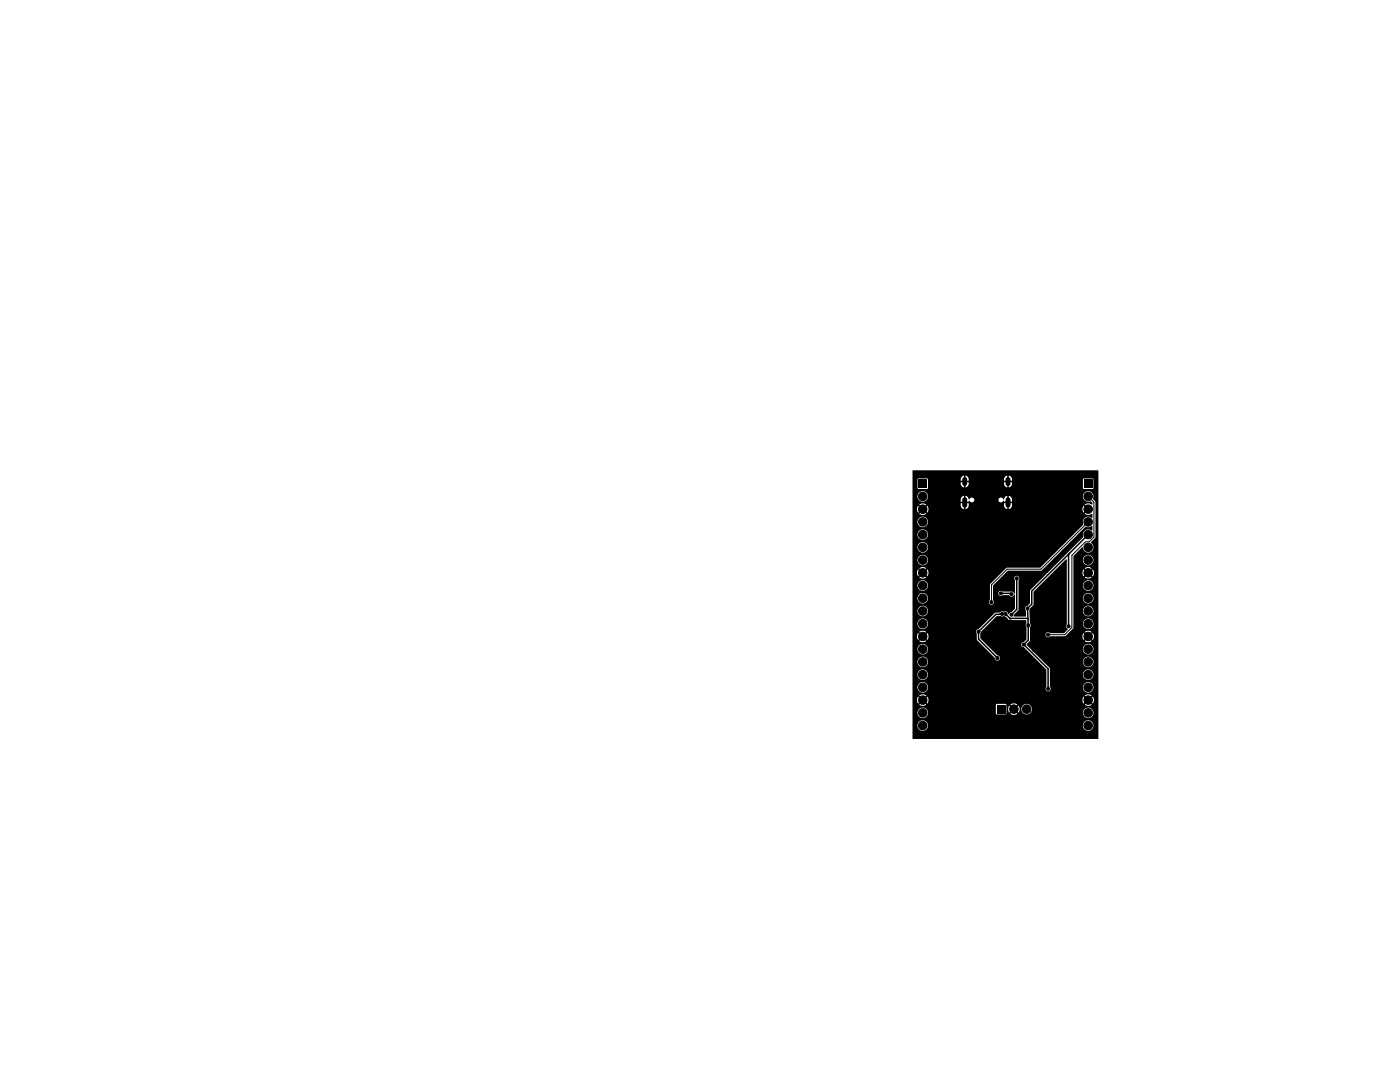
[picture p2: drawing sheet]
<svg xmlns="http://www.w3.org/2000/svg" width="279mm" height="216mm" viewBox="0 0 279 216" stroke-linecap="round" stroke-linejoin="round" font-family="sans-serif">
<path d="M183.3 95.7h1.7v1.7h-1.7zM216.3 95.7h1.7v1.7h-1.7zM182.1 93.9h37.1v53.5h-37l-.1-2.7h1a1.06 1.06 0 0 0 1 1.1 1.06 1.06 0 0 0 1.1-1.1h30.9v.2a1.06 1.06 0 0 0 1.6 .8 1.06 1.06 0 0 0 0-1.8 1.06 1.06 0 0 0-1.6 .8h-30.9v-.2a1.06 1.06 0 0 0-1.2-.8 1.06 1.06 0 0 0-.9 1h-1v-2.6h1v.2a1.06 1.06 0 0 0 1.6 .8 1.06 1.06 0 0 0 0-1.8 1.06 1.06 0 0 0-1.6 .8h-1v-2.5h.9l.2 .8 .5-.5 .2 .2-.5 .5 .1 .1a1.14 1.14 0 0 0 1.3-.1h13.9v1.8l.2 .1h1.8l.2-.1v-1h.3l.2 .8 .5-.5 .2 .2-.5 .5 .1 .1a1.14 1.14 0 0 0 1.3-.1l-.4-.5 .2-.2 .5 .5 .2-.8h.3v.2a1.05 1.05 0 0 0 .8 .9 1.05 1.05 0 0 0 1.1-.4h10.4v.2a1.06 1.06 0 0 0 1.6 .8 1.06 1.06 0 0 0 0-1.8 1.06 1.06 0 0 0-1.6 .8h-10.4l.1-.1a1.06 1.06 0 0 0-.6-1.5 1.06 1.06 0 0 0-1.4 .9h-.3l-.2-.6-.5 .5-.2-.2 .4-.5a1.14 1.14 0 0 0-1.4 0l.5 .5-.2 .2-.5-.5-.2 .6h-.3v-.8l-.2-.2h-1.8l-.2 .2h-13.9l-.4-.5 .2-.2 .5 .5 .2-.8h30.7l.3 .8 .4-.5 .2 .2-.4 .5a1.14 1.14 0 0 0 1.4 0l-.5-.5 .2-.2 .5 .5 .1-.1a1.14 1.14 0 0 0-.1-1.3l-.5 .5-.2-.2 .5-.5-.1-.1a1.14 1.14 0 0 0-1.3 .1l.4 .5-.2 .2-.4-.5-.3 .6h-30.7l-.2-.6-.5 .5-.2-.2 .5-.5-.1-.1a1.14 1.14 0 0 0-1.4 .1l.5 .5-.2 .2-.5-.5-.2 .6h-.9v-2.5h1a1.06 1.06 0 0 0 1.4 1 1.06 1.06 0 0 0 .4-1.7 1.06 1.06 0 0 0-1.8 .5v.2h-1v-2.6h1a1.06 1.06 0 0 0 1.4 1.1 1.06 1.06 0 0 0 .4-1.8 1.06 1.06 0 0 0-1.8 .5v.2h-1v-2.5h1a1.06 1.06 0 0 0 1.4 1.1 1.06 1.06 0 0 0 .4-1.8 1.06 1.06 0 0 0-1.8 .5v.2h-1v-2.6h1a1.06 1.06 0 0 0 1.4 1.1 1.06 1.06 0 0 0 .4-1.7 1.06 1.06 0 0 0-1.8 .4v.2h-1v-2.5h.9l.2 .8 .5-.5 .2 .2-.5 .5a1.14 1.14 0 0 0 1.5 0l-.5-.5 .2-.2 .5 .5v-.1a1.14 1.14 0 0 0 0-1.3l-.5 .5-.2-.2 .5-.5-.2-.1h10.1l.2 1.7 3.5 3.6a.52 .52 0 0 0 .5 .5 .52 .52 0 0 0 .6-.5 .52 .52 0 0 0-.6-.5l-3.4-3.5v-.9l.2-.4 3.1-3.1 1.7 .1 .9 .7 3.3 .1 .1 3.7-.5 .6a.53 .53 0 0 0-.6 .5 .53 .53 0 0 0 .6 .5l4.4 4.5v3.4a.52 .52 0 0 0 0 .8 .52 .52 0 0 0 .7 0 .52 .52 0 0 0 0-.7h6.6v.2a1.06 1.06 0 0 0 1.6 .8 1.06 1.06 0 0 0 0-1.8 1.06 1.06 0 0 0-1.6 .8h-6.6v-2.6h6.6v.2a1.06 1.06 0 0 0 1.6 .8 1.06 1.06 0 0 0 0-1.8 1.06 1.06 0 0 0-1.6 .8h-6.6v-1.2l-1.3-1.3h7.9a1.06 1.06 0 0 0 1.4 1.1 1.06 1.06 0 0 0 .4-1.8 1.06 1.06 0 0 0-1.7 .5l-.1 .2h-7.9l-2.6-2.6h10.5a1.06 1.06 0 0 0 1.4 1.1 1.06 1.06 0 0 0 .4-1.7 1.06 1.06 0 0 0-1.7 .4l-.1 .2h-10.5l-.7-.8 .7-.8v-2.6l.1-.5-.2-.3-.1-2.6 .2-.4 .7-.8v-2.5l6.6-6.5v13l-.1 .4 .3 .5-.8 .8h-2.7a.53 .53 0 0 0-.8 0 .53 .53 0 0 0 0 .7 .53 .53 0 0 0 .8-.1h6.4l.3 .8 .4-.5 .2 .2-.4 .5a1.14 1.14 0 0 0 1.4 0l-.5-.5 .2-.2 .5 .5 .1-.1a1.14 1.14 0 0 0-.1-1.3l-.5 .5-.2-.2 .5-.5-.1-.1a1.14 1.14 0 0 0-1.3 .1l.4 .5-.2 .2-.4-.5-.3 .6h-3.4l1.6-1.5v-1h1.9a1.06 1.06 0 0 0 1.4 1 1.06 1.06 0 0 0 .4-1.7 1.06 1.06 0 0 0-1.7 .5l-.1 .2h-1.9v-2.6h1.9a1.06 1.06 0 0 0 1.4 1.1 1.06 1.06 0 0 0 .4-1.8 1.06 1.06 0 0 0-1.7 .5l-.1 .2h-1.9v-2.5h1.9a1.06 1.06 0 0 0 1.4 1.1 1.06 1.06 0 0 0 .4-1.8 1.06 1.06 0 0 0-1.7 .5l-.1 .2h-1.9v-2.6h1.9a1.06 1.06 0 0 0 1.4 1.1 1.06 1.06 0 0 0 .4-1.7 1.06 1.06 0 0 0-1.7 .4l-.1 .2h-1.9v-2.5h1.8l.3 .8 .4-.5 .2 .2-.4 .5a1.14 1.14 0 0 0 1.4 0l-.5-.5 .2-.2 .5 .5 .1-.1a1.14 1.14 0 0 0-.1-1.3l-.5 .5-.2-.2 .5-.5-.1-.1a1.14 1.14 0 0 0-1.3 .1l.4 .5-.2 .2-.4-.5-.3 .6h-1.8v-2.5h1.9a1.06 1.06 0 0 0 1.4 1 1.06 1.06 0 0 0 .4-1.7 1.06 1.06 0 0 0-1.7 .5l-.1 .2h-1.9v-.8l1.9-1.7a1.09 1.09 0 0 0 1.6 .9 1.09 1.09 0 0 0 0-1.9l.9-1v-7l-.5-.6a1.06 1.06 0 0 0-.8-1.6 1.06 1.06 0 0 0-1.2 1.3 1.06 1.06 0 0 0 1.6 .7l.3 .4-.1 .3a1.15 1.15 0 0 0-1.4 0l.4 .5-.2 .2-.4-.5-.1 .1a1.14 1.14 0 0 0 .1 1.3l.4-.5 .2 .2-.4 .5 .1 .1a1.43 1.43 0 0 0 1.4-.1v.8a1.17 1.17 0 0 0-1.4 0 1.17 1.17 0 0 0-.4 1.4l-8.6 8.5-6.8 .1-3.2 3.3-.1 3.2a.52 .52 0 0 0 0 .7 .52 .52 0 0 0 .8 0 .52 .52 0 0 0-.1-.8v-2.9l2.9-2.9h6.8l8.8-8.8a1.35 1.35 0 0 0 1.3-.2v1a1.17 1.17 0 0 0-1.4-.1 1.17 1.17 0 0 0-.4 1.4l-10.6 10.5v2.7l-.6 .5a.53 .53 0 0 0-.4 .3 .53 .53 0 0 0 .1 .6v1.2h-2.4l.1-.4 .9-1v-5.8a.52 .52 0 0 0 0-.7 .52 .52 0 0 0-.8 0 .52 .52 0 0 0 .1 .7l-.1 2.6-.6-.4h-1.8a.52 .52 0 0 0-.7 0 .52 .52 0 0 0 0 .8 .52 .52 0 0 0 .7 0h1.3a.56 .56 0 0 0 .6 .2 .56 .56 0 0 0 .5-.4l.1 .1v2.7l-.7 .7-.7 .5a.61 .61 0 0 0-.9-.5l-.4-.1-.3 .2-1.1 .1-3.2 3.2-.3 .1-.2 .4h-10.1a1.13 1.13 0 0 0-1.3 .1l.5 .5-.2 .2-.5-.5-.2 .6h-.9v-2.5h1a1.06 1.06 0 0 0 1.4 1 1.06 1.06 0 0 0 .4-1.7 1.06 1.06 0 0 0-1.8 .5v.2h-1v-2.6h1a1.06 1.06 0 0 0 1.4 1.1 1.06 1.06 0 0 0 .4-1.8 1.06 1.06 0 0 0-1.8 .5v.2h-1v-2.5h1a1.06 1.06 0 0 0 1.4 1.1 1.06 1.06 0 0 0 .4-1.8 1.06 1.06 0 0 0-1.8 .5v.2h-1v-2.6h1a1.06 1.06 0 0 0 1.4 1.1 1.06 1.06 0 0 0 .4-1.7 1.06 1.06 0 0 0-1.8 .4v.2h-1v-2.5h.9l.2 .8 .5-.5 .2 .2-.5 .5a1.14 1.14 0 0 0 1.5 0l-.5-.5 .2-.2 .5 .5v-.1a1.14 1.14 0 0 0 0-1.3l-.5 .5-.2-.2 .5-.5-.1-.1a1.14 1.14 0 0 0-1.4 .1l.5 .5-.2 .2-.5-.5-.2 .6h-.9v-2.5h1a1.06 1.06 0 0 0 1.4 1 1.06 1.06 0 0 0 .4-1.7 1.06 1.06 0 0 0-1.8 .5v.2h-1v-2.6h1a1.06 1.06 0 0 0 1.4 1.1 1.06 1.06 0 0 0 .4-1.8 1.06 1.06 0 0 0-1.8 .5v.2h-1v-2.5h1a1.06 1.06 0 0 0 1.4 1.1 1.06 1.06 0 0 0 .4-1.8 1.06 1.06 0 0 0-1.8 .5v.2h-1v-2.6h1a1.06 1.06 0 0 0 1.4 1.1 1.06 1.06 0 0 0 .4-1.7 1.06 1.06 0 0 0-1.8 .4v.2h-1v-2.5h.9l.2 .8 .5-.5 .2 .2-.5 .5a1.14 1.14 0 0 0 1.5 0l-.5-.5 .2-.2 .5 .5v-.1a1.14 1.14 0 0 0 0-1.3l-.5 .5-.2-.2 .5-.5-.1-.1a1.15 1.15 0 0 0-1.4 .1l.5 .5-.2 .2-.5-.5-.2 .6h-.9v-2.5h1a1.05 1.05 0 0 0 .7 1.1 1.05 1.05 0 0 0 1.2-.5h6.7v.5h.5v.3h-.5l.1 .6 .2 .4 .4 .2v-.5h.3v.5l.5-.3 .1-.9h-.5v-.3h.5v-.2h.2a.48 .48 0 0 0 .6 .3 .48 .48 0 0 0 .3-.5h4.9v.1a.54 .54 0 0 0 .4 .4 .54 .54 0 0 0 .6-.3l.1 .2h.5v.3h-.5l.1 .9 .5 .3v-.5h.3v.5l.4-.2 .2-.4 .1-.6h-.5v-.3h.5l-.1-.6-.2-.4-.4-.2v.6h-.3v-.6a.85 .85 0 0 0-.6 .7h-.2a.5 .5 0 0 0-.5-.3 .5 .5 0 0 0-.4 .4h-4.9l-.4-.4-.3 .1-.2 .2h-.2a.79 .79 0 0 0-.6-.7v.6h-.3v-.6l-.5 .3-.2 .4h-6.6a1.06 1.06 0 0 0-.6-1.6 1.06 1.06 0 0 0-1.4 1h-1v-3.3h1v1.7l.2 .2 1.8-.1 .1-1.9h6.5v.3h.5v.3h-.5a.84 .84 0 0 0 .7 1.1v-.6h.3v.6l.5-.4 .1-.7h-.5v-.3h.5v-.3h7.1v.3h.5v.3h-.5a.84 .84 0 0 0 .6 1.1v-.6h.3v.6l.6-.4 .1-.7h-.5v-.3h.5v-.2h14.1l.1 1.8 1.8 .1 .2-.2v-1.7l-.2-.2h-1.7l-.2 .2h-14.1l-.2-.5-.5-.3v.5h-.3v-.5l-.5 .3-.1 .4h-7.1l-.1-.4-.5-.3v.5h-.3v-.5l-.5 .3-.2 .4h-6.5l-.2-.1h-1.7l-.2 .2h-1zM199 140.7h1.6v1.7h-1.6z" fill="#000"/>
<g fill="#000" stroke="#000" stroke-width=".2">
<circle cx="184.1" cy="99.1" r=".85"/>
<circle cx="205" cy="99.5" r=".3"/>
<circle cx="210.5" cy="97" r=".3"/>
<circle cx="212.6" cy="99.5" r=".3"/>
<circle cx="217.2" cy="99.1" r=".85"/>
<circle cx="184.1" cy="114.3" r=".85"/>
<circle cx="184.1" cy="104.1" r=".85"/>
<circle cx="184.1" cy="106.7" r=".85"/>
<circle cx="184.1" cy="109.2" r=".85"/>
<circle cx="184.1" cy="111.8" r=".85"/>
<circle cx="184.1" cy="116.8" r=".85"/>
<circle cx="184.1" cy="101.6" r=".85"/>
<circle cx="184.1" cy="119.4" r=".85"/>
<circle cx="194" cy="105.2" r=".3"/>
<circle cx="195.4" cy="119.5" r=".3"/>
<circle cx="198.8" cy="119.3" r=".3"/>
<circle cx="199.7" cy="105.2" r=".3"/>
<circle cx="199.7" cy="118.4" r=".3"/>
<circle cx="201.9" cy="118.6" r=".3"/>
<circle cx="201.9" cy="111.9" r=".3"/>
<circle cx="202.9" cy="115.4" r=".3"/>
<circle cx="203.1" cy="111.9" r=".3"/>
<circle cx="204.5" cy="117.5" r=".3"/>
<circle cx="204.5" cy="119.5" r=".3"/>
<circle cx="207.4" cy="103.6" r=".3"/>
<circle cx="214.5" cy="104.5" r=".3"/>
<circle cx="217.2" cy="119.4" r=".85"/>
<circle cx="217.2" cy="101.6" r=".85"/>
<circle cx="217.2" cy="106.7" r=".85"/>
<circle cx="217.2" cy="109.2" r=".85"/>
<circle cx="217.2" cy="111.8" r=".85"/>
<circle cx="217.2" cy="116.8" r=".85"/>
<circle cx="217.2" cy="114.3" r=".85"/>
<circle cx="217.2" cy="104.1" r=".85"/>
<circle cx="184.1" cy="134.6" r=".85"/>
<circle cx="184.1" cy="137.2" r=".85"/>
<circle cx="184.1" cy="139.7" r=".85"/>
<circle cx="184.1" cy="132.1" r=".85"/>
<circle cx="184.1" cy="127" r=".85"/>
<circle cx="184.1" cy="124.5" r=".85"/>
<circle cx="184.1" cy="121.9" r=".85"/>
<circle cx="184.1" cy="129.5" r=".85"/>
<circle cx="192.1" cy="126.2" r=".3"/>
<circle cx="195.3" cy="126" r=".3"/>
<circle cx="195.5" cy="133.3" r=".3"/>
<circle cx="196.8" cy="134.3" r=".3"/>
<circle cx="197.9" cy="120.2" r=".3"/>
<circle cx="199.1" cy="131.3" r=".3"/>
<circle cx="199.7" cy="126" r=".3"/>
<circle cx="199.7" cy="124" r=".3"/>
<circle cx="199.7" cy="125" r=".3"/>
<circle cx="200" cy="122.5" r=".3"/>
<circle cx="200.2" cy="134.6" r=".3"/>
<circle cx="200.5" cy="131.3" r=".3"/>
<circle cx="200.7" cy="126" r=".3"/>
<circle cx="200.7" cy="125" r=".3"/>
<circle cx="200.7" cy="124" r=".3"/>
<circle cx="200.7" cy="122.5" r=".3"/>
<circle cx="201.7" cy="126" r=".3"/>
<circle cx="201.7" cy="124" r=".3"/>
<circle cx="201.7" cy="125" r=".3"/>
<circle cx="201.9" cy="122.6" r=".3"/>
<circle cx="204.3" cy="128.6" r=".3"/>
<circle cx="205.1" cy="121.4" r=".3"/>
<circle cx="205.2" cy="124.8" r=".3"/>
<circle cx="206.4" cy="129.8" r=".3"/>
<circle cx="207.1" cy="122.4" r=".3"/>
<circle cx="207.4" cy="120.4" r=".3"/>
<circle cx="208" cy="124.8" r=".3"/>
<circle cx="209.2" cy="126.6" r=".3"/>
<circle cx="209.2" cy="137.4" r=".3"/>
<circle cx="212" cy="122" r=".3"/>
<circle cx="213.3" cy="125" r=".3"/>
<circle cx="217.2" cy="134.6" r=".85"/>
<circle cx="217.2" cy="137.2" r=".85"/>
<circle cx="217.2" cy="139.7" r=".85"/>
<circle cx="217.2" cy="132.1" r=".85"/>
<circle cx="217.2" cy="129.5" r=".85"/>
<circle cx="217.2" cy="124.5" r=".85"/>
<circle cx="217.2" cy="121.9" r=".85"/>
<circle cx="217.2" cy="127" r=".85"/>
<circle cx="184.1" cy="142.2" r=".85"/>
<circle cx="184.1" cy="144.8" r=".85"/>
<circle cx="202.3" cy="141.5" r=".85"/>
<circle cx="204.9" cy="141.5" r=".85"/>
<circle cx="213.9" cy="145.2" r=".3"/>
<circle cx="217.2" cy="142.2" r=".85"/>
<circle cx="217.2" cy="144.8" r=".85"/>
</g>
<path d="M192.5 95.7v.8M192.5 99.7v1.1M201.2 95.7v.8M201.2 99.7v1.1" fill="none" stroke="#000" stroke-width="1"/>
<path d="M199.7 118.4h2l.2 .2v-.2M202.9 115.4v6.2l-1 1.1M213.3 110.6v14.4M217.2 106.7l-11.3 11.2v2.7l-.8 .8 .1 6.3-.9 .9 4.9 4.9v3.9M200 122.5l-.1 .1M200.7 122.5h.1M200.7 122.5l-2 .1-3.4 3.4v1.5l3.8 3.8M200.7 122.5l.8 .9h3.5l.2 .1" fill="none" stroke="#000" stroke-width=".3"/>
<path d="M217.2 99.1l1.1 1.1v7l-.9 .9h-.8l-2.7 2.7v14.4l-1.4 1.4h-3.3M217.2 104.1l-9.5 9.5h-6.7l-3.1 3.1v3.5" fill="none" stroke="#000" stroke-width=".2"/>
</svg>
